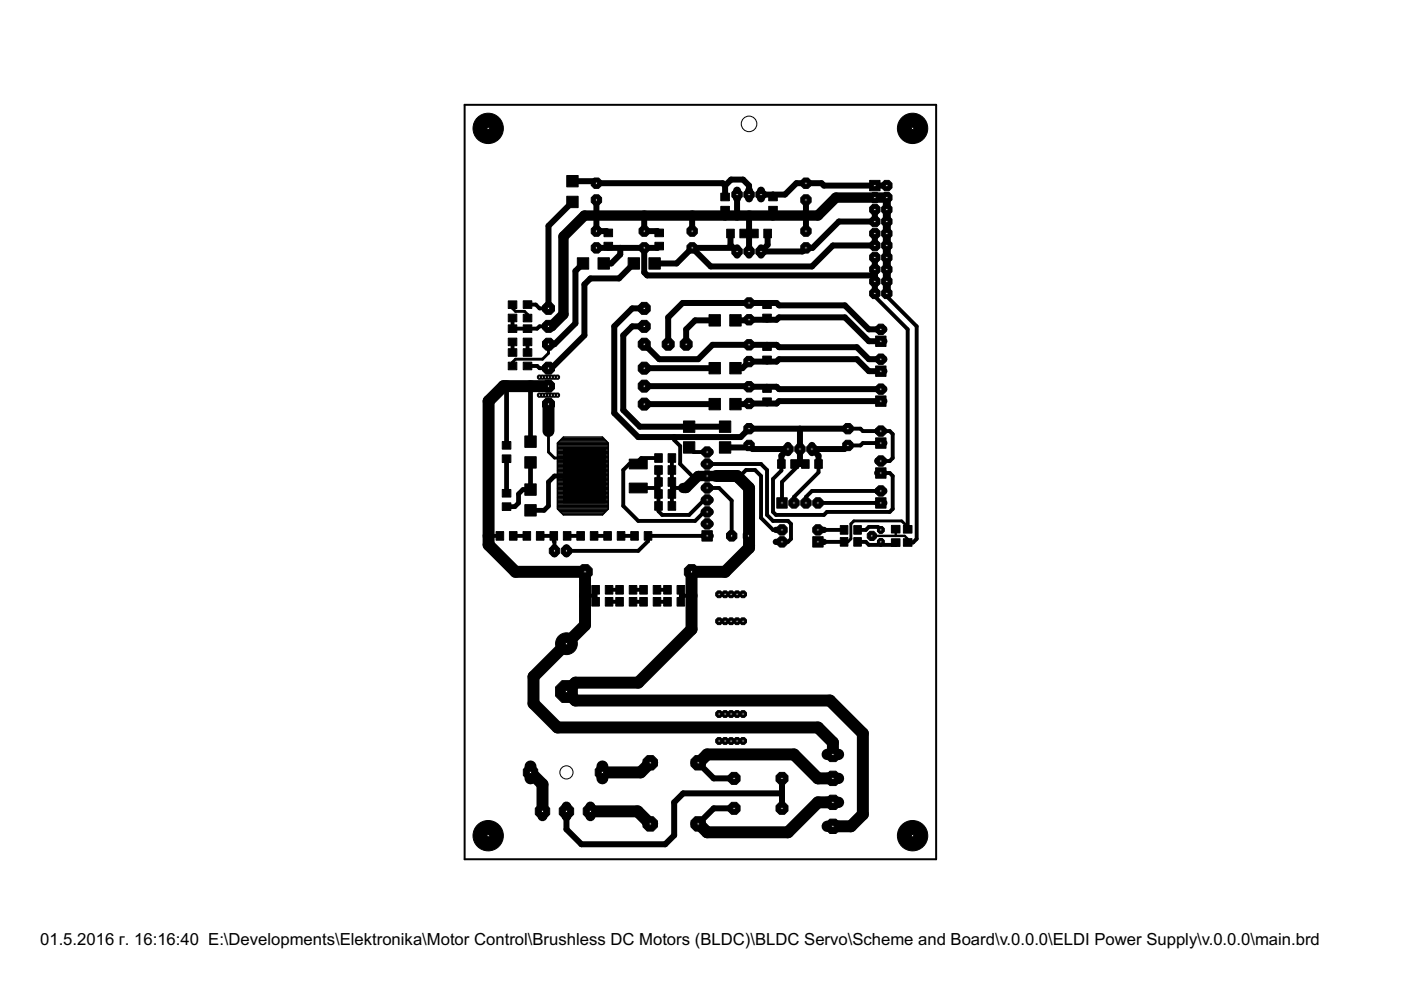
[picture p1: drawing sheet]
<svg xmlns="http://www.w3.org/2000/svg" width="297mm" height="210mm" viewBox="0 0 297 210" stroke-linecap="round" stroke-linejoin="round" font-family="sans-serif">
<defs><g id="words">
<text font-size="4" x="8.5" y="200.4">01.5.2016 г. 16:16:40 E:\Developments\Elektronika\Motor Control\Brushless DC Motors (BLDC)\BLDC Servo\Scheme and Board\v.0.0.0\ELDI Power Supply\v.0.0.0\main.brd</text>
</g></defs>
<g fill="#000" stroke="#000" stroke-width=".21">
<path d="M120.2 37.2h2.4v2.4h-2.4zM120.2 41.6h2.4v2.4h-2.4zM122.4 54.7h2.4v2.4h-2.4zM126.8 54.7h2.4v2.4h-2.4zM128.1 51.4h1.8v1.6h-1.8zM128.1 48.6h1.8v1.6h-1.8zM133.2 54.7h2.4v2.4h-2.4zM137.6 54.7h2.4v2.4h-2.4zM138.9 51.4h1.8v1.6h-1.8zM138.9 48.6h1.8v1.6h-1.8zM152.8 41h1.8v1.6h-1.8zM152.8 43.8h1.8v1.6h-1.8z"/>
<path d="M154.1 48.6h1.6v1.8h-1.6zM156.9 48.6h1.6v1.8h-1.6zM159.2 48.6h1.6v1.8h-1.6zM161.9 48.6h1.7v1.8h-1.7zM163 41h1.8v1.6h-1.8zM163 43.8h1.8v1.6h-1.8zM107.8 66.6h1.8v1.6h-1.8zM107.8 63.8h1.8v1.6h-1.8zM107.8 71.7h1.8v1.6h-1.8zM107.8 68.9h1.8v1.6h-1.8zM107.8 76.8h1.8v1.6h-1.8zM107.8 73.9h1.8v1.6h-1.8z"/>
<path d="M110.9 71.7h1.9v1.6h-1.9zM110.9 68.9h1.9v1.6h-1.9zM110.9 76.8h1.9v1.6h-1.9zM110.9 73.9h1.9v1.6h-1.9zM110.9 66.6h1.9v1.6h-1.9zM110.9 63.8h1.9v1.6h-1.9zM150.3 66.7h2.4v2.4h-2.4zM150.3 76.9h2.4v2.4h-2.4zM154.7 66.7h2.4v2.4h-2.4zM154.7 76.9h2.4v2.4h-2.4zM161.7 66.6h1.8v1.6h-1.8zM161.7 63.8h1.8v1.6h-1.8z"/>
<path d="M161.7 75.5h1.8v1.6h-1.8zM161.7 72.7h1.8v1.6h-1.8zM106.5 93.6h1.8v1.6h-1.8zM106.5 96.5h1.8v1.6h-1.8zM111.3 96.8h2.4v2.5h-2.4zM111.3 92.4h2.4v2.4h-2.4zM119.5 95.2h8.9v11.4h-8.9zM133.4 97.3h3.8v2.1h-3.8zM138.8 98.7h1.6v1.9h-1.6zM138.8 96.2h1.6v1.8h-1.6zM141.6 98.7h1.7v1.9h-1.7zM141.6 96.2h1.7v1.8h-1.7z"/>
<path d="M144.9 93.7h2.4v2.4h-2.4zM144.9 89.3h2.4v2.4h-2.4zM150.3 84.5h2.4v2.4h-2.4zM152.5 93.7h2.4v2.4h-2.4zM152.5 89.3h2.4v2.4h-2.4zM154.7 84.5h2.4v2.4h-2.4zM161.7 84.4h1.8v1.6h-1.8zM161.7 81.6h1.8v1.6h-1.8zM164.9 97.5h1.6v1.8h-1.6zM167.7 97.5h1.6v1.8h-1.6zM169.9 97.5h1.7v1.8h-1.7zM172.7 97.5h1.6v1.8h-1.6z"/>
<path d="M105.2 112.7h1.6v1.8h-1.6zM106.5 103.8h1.8v1.6h-1.8zM106.5 106.6h1.8v1.6h-1.8zM108 112.7h1.6v1.8h-1.6zM110.9 112.7h1.6v1.8h-1.6zM111.3 102.6h2.4v2.4h-2.4zM111.3 107h2.4v2.4h-2.4zM113.7 112.7h1.6v1.8h-1.6zM116.6 112.7h1.6v1.8h-1.6zM119.4 112.7h1.7v1.8h-1.7zM122.3 112.7h1.6v1.8h-1.6zM125.2 112.7h1.6v1.8h-1.6z"/>
<path d="M128 112.7h1.6v1.8h-1.6zM130.9 112.7h1.6v1.8h-1.6zM133.4 102.4h3.8v2.1h-3.8zM133.7 112.7h1.6v1.8h-1.6zM136.6 112.7h1.6v1.8h-1.6zM138.8 101.3h1.6v1.8h-1.6zM138.8 103.8h1.6v1.8h-1.6zM138.8 106.4h1.6v1.8h-1.6zM141.6 101.3h1.7v1.8h-1.7zM141.6 103.8h1.7v1.8h-1.7zM141.6 106.4h1.7v1.8h-1.7zM178.2 111.4h1.6v1.9h-1.6z"/>
<path d="M178.2 114h1.6v1.8h-1.6zM181 111.4h1.6v1.9h-1.6zM181 114h1.6v1.8h-1.6zM189 114.2h1.8v1.6h-1.8zM189 111.4h1.8v1.6h-1.8zM191.5 111.4h1.9v1.6h-1.9zM191.5 114.2h1.9v1.6h-1.9zM125.5 126.7h1.6v1.8h-1.6zM125.5 124.1h1.6v1.9h-1.6zM128.3 126.7h1.6v1.8h-1.6zM128.3 124.1h1.6v1.9h-1.6zM130.6 126.7h1.6v1.8h-1.6z"/>
<path d="M130.6 124.1h1.6v1.9h-1.6zM133.4 126.7h1.6v1.8h-1.6zM133.4 124.1h1.6v1.9h-1.6zM135.6 126.7h1.6v1.8h-1.6zM135.6 124.1h1.6v1.9h-1.6zM138.5 126.7h1.6v1.8h-1.6zM138.5 124.1h1.6v1.9h-1.6zM140.7 126.7h1.6v1.8h-1.6zM140.7 124.1h1.6v1.9h-1.6zM143.6 126.7h1.6v1.8h-1.6zM143.6 124.1h1.6v1.9h-1.6z"/>
</g>
<g fill="#000" stroke="#000" stroke-width="2.5">
<path d="M103.6 85l3.2-3.1zM106.8 81.9h.6zM107.4 81.9h5.1zM112.5 81.9h3.8zM116.3 85.7v5.7zM103.6 113.6v1.9zM103.6 85v28.6zM151.8 100.9h4.5zM156.3 100.9l.3 .3zM158.8 115.7v.5zM158.8 103.5v12.2zM156.6 101.2l2.2 2.3z"/>
<path d="M103.6 115.5l5.7 5.7zM120.1 136.5l3.9-4zM109.3 121.2h14.7zM124 126.3v6.2zM124 121.2v5.1zM146.6 126.3v7.1zM146.6 121.2v5.1zM146.6 121.2h7.1zM153.7 121.2l5.1-5zM113.1 143.5v5.7zM113.1 143.5l7-7zM113.1 149.2l5.1 5z"/>
<path d="M118.2 154.2h55.2zM120.1 146.6l1.9 1.9zM120.1 146.6l1.9-1.9zM122 148.5h54zM122 144.7h13.3zM146.6 133.4l-11.3 11.3zM149.9 160h18.4zM168.3 160l5.1 5zM173.4 154.2l3.2 3.2zM176 148.5l6.9 7zM176.6 157.4v2.6zM182.9 155.5v17.2z"/>
<path d="M115 166.3v5.7zM112.5 163.8l2.5 2.5zM125.2 172h10zM127.7 163.8h8.1zM135.2 172l2.7 2.7zM135.8 163.8l2.1-2.1zM148 174.7h.1zM148 161.7h.1zM148.1 174.7l1.8 1.8zM148.1 161.7l1.8-1.7zM149.9 176.5h17.2zM167.1 176.5l6.3-6.4z"/>
<path d="M173.4 170.1h3.2zM173.4 165h3.2zM176.6 175.2h3.8zM182.9 172.7l-2.5 2.5z"/>
</g>
<g fill="#000" stroke="#000" stroke-width=".83">
<path d="M108.7 67.4v2.3zM108.7 69.7h3.1zM108.7 72.5v2.2zM111.8 77.6h2.1zM111.8 69.7h2.1zM111.8 64.6h1.8zM111.8 72.5v2.2zM113.6 64.6l.8 .8zM113.9 69.7l.5-.5zM113.9 77.6l.5 .5zM114.4 78.1h1.9zM114.4 69.2h1.9z"/>
<path d="M114.4 65.4h1.9zM162.6 67.4v.4zM162.6 64.2v.4zM162.6 76.3v.4zM162.6 73.1v.4zM185.5 62.2v.6zM188 62.2v.6zM188 62.8l6.4 6.4zM185.5 62.8l6.9 7zM194.4 69.2v45.1zM132.1 99.7l1.3-1.3zM133.4 98.4h1.9z"/>
<path d="M135.3 97.7v.7zM135.3 97.7l.7-.6zM136 97.1h3.6zM142.5 97.1v2.6zM142.9 92.7v.6zM144.2 94.6v3.8zM142.9 93.3l1.3 1.3zM146.1 94.9l1 .9zM147.1 95.8h2.8zM158.2 99.7h1.9zM160.1 99.7l1.3 1.2zM149.9 98.4h11.5z"/>
<path d="M162.6 85.2v.4zM161.4 98.4l1.2 1.3zM162.6 82v.4zM165.7 98.4v1.4zM169.6 98.4l-3.8 3.8zM179.8 90.9h2.6zM179.8 94.4h2.6zM182.4 90.9l.5 .5zM182.4 94.4l.5-.5zM182.9 91.4h3.9zM182.9 93.9h3.9zM186.8 91.4h1.8z"/>
<path d="M186.8 97.7h1.8zM188.6 91.4l.7 .6zM189.3 97.1l-.7 .6zM189.3 92v5.1zM103.6 113.6h2.4zM108.8 113.6h2.9zM114.5 113.6h2.9zM117.4 113.6v1.1zM117.6 114.9v1.9zM117.4 114.7l.2 .2zM120.1 116.8h15.2zM120.2 113.6h2.9z"/>
<path d="M126 113.6h2.8zM131.7 113.6h2.8zM132.1 107.3l3.2 3.1zM132.1 99.7v7.6zM135.3 110.4h12.1zM135.3 116.8l2.1-2.1zM137.4 113.6h12.5zM137.4 113.6v1.1zM139.6 104.7v2.6zM139.6 103.5v1.2zM139.6 102.2v1.3zM139.6 99.7v2.5z"/>
<path d="M135.3 103.5h4.3zM139.6 107.3v1.1zM140.4 109.2h5.7zM139.6 108.4l.8 .8zM142.5 104.7v2.6zM142.5 99.7v2.5zM142.5 103.5v1.2zM142.5 102.2v1.3zM142.5 103.5h2.3zM146.1 109.2l3.2-3.2zM144.2 98.4l2.5 2.5zM147.4 110.4l1.9-1.9z"/>
<path d="M149.3 106h.6zM149.3 108.5h.6zM146.7 100.9h3.2zM149.9 103.5h2.6zM155.1 106.1v7.5zM152.5 103.5l2.6 2.6zM156.6 101.2l1.6-1.5zM158.7 113.6v1.9zM158.7 115.5l.1 .2zM161.4 109.8l2.5 2.6zM161.4 100.9v8.9zM162.6 99.7v9.5z"/>
<path d="M163.9 112.4h1.9zM163.9 101.6l1.8-1.8zM163.9 101.6v6.9zM162.6 109.2l1.3 1.2zM163.9 108.5l.6 .7zM164.5 109.2h10.2zM165.8 102.2v4.4zM165.8 114.9h1.3zM163.9 110.4h3.2zM167.1 114.9l.6-.6zM167.1 110.4l.6 .7zM167.7 111.1v3.2z"/>
<path d="M168.3 105.4v1.2zM168.3 105.4l5.2-5.2zM170.9 105.4v1.2zM170.9 105.4l1.2-1.3zM172.1 104.1h14.7zM173.4 114.9h5.6zM173.4 112.4h5.6zM173.4 106.6h13.4zM173.5 98.4v1.8zM174.7 109.2l.6-.7zM175.3 108.5h13.3zM181.8 112.4h1.8z"/>
<path d="M181.8 114.9h1.8zM183.6 112.4l.6-.7zM183.6 114.9l.6 .6zM184.2 111.7h1.9zM184.2 115.5h2.6zM186.1 111.7l.7 .7zM186.8 114.9v.6zM186.8 115.5h3.1zM188.6 108.5l.7-.6zM186.8 100.3h1.8zM189.3 100.9v7zM188.6 100.3l.7 .6z"/>
<path d="M189.9 115v.5zM192.4 111.7v.5zM192.4 69.8v41.9zM192.4 115h1.2zM194.4 114.3l-.8 .7zM124 126.3h1.8zM125.8 126.3l.5 .5zM126.3 125.1v2.5zM126.3 126.8v.8zM129.1 127.6h2.3zM129.1 125.1h2.3zM134.2 127.6h2.2z"/>
<path d="M134.2 125.1h2.2zM139.3 127.6h2.2zM139.3 125.1h2.2zM144.4 125.1v2.5zM144.4 125.1v.7zM144.4 125.8l.4 .5zM144.8 126.3h1.8z"/>
</g>
<g fill="#000" stroke="#000" stroke-width="1">
<path d="M107.4 81.9v12.5zM112.5 81.9v11.7zM107.4 107.4h1.8zM107.4 97.3v7.3zM109.2 107.4l.7-.8zM109.9 104.7l1-.9zM109.9 104.7v1.9zM110.9 103.8h1.6zM112.5 108.2h2.9zM112.5 98v5.8zM115.4 108.2l.9-.9zM116.3 102.2v5.1z"/>
<path d="M116.3 102.2l1.3-1.3zM117.6 100.9h6.3z"/>
</g>
<g fill="#000" stroke="#000" stroke-width="2.2">
<path d="M119.5 50.1l4.4-4.4zM123.9 45.7h2.5zM126.4 45.7h10.2zM136.6 45.7h10.1zM146.7 45.7h7zM153.7 45.7h2.6zM156.3 45.7h2.5zM158.8 45.7h5.1zM163.9 45.7h7zM170.9 45.7h2.5zM173.4 45.7l3.8-3.8zM177.2 41.9h8.3z"/>
<path d="M185.5 41.9h2.5zM116.3 69.2h.6zM116.9 69.2l2.6-2.5zM119.5 50.1v16.6zM144.8 103.5h.7zM148 100.9l-2.5 2.6zM148 100.9h1.9zM149.9 100.9h1.9z"/>
</g>
<g fill="#000" stroke="#000" stroke-width="1.3">
<path d="M121.4 38.4h4.6zM126 38.4l.4 .4zM126.4 38.8h26.8zM153.2 38.8l.5 .5zM153.7 39.3v2.5zM153.7 39.3l1.3-1.2zM155 38.1h2.5zM157.5 38.1l1.3 1.2zM158.8 39.3v2zM168.8 38.8h2.1zM170.9 38.8h3.3zM174.2 38.8l.5 .5z"/>
<path d="M174.7 39.3h10.8zM185.5 39.3h2.5zM116.3 47.9l5.1-5.1zM122 57.5l1.6-1.6zM125.2 59h6zM126.4 49h2.2zM126.4 45.7v3.3zM126.4 42.4v3.3zM128.6 49l.4 .4zM126.4 52.6h2.6zM129 52.2v.4zM128 55.9h1.6z"/>
<path d="M134.4 55.9l-3.2 3.1zM129 52.6h2.5zM131.5 54l-1.9 1.9zM131.5 52.6v1.4zM136.6 45.7v3.3zM136.6 49h2.8zM131.5 52.6h5.1zM136.6 52.6h2.8zM136.6 52.6v5.2zM136.6 57.8l.6 .6zM138.8 55.9h4.6zM139.4 49l.4 .4z"/>
<path d="M139.8 52.2l-.4 .4zM143.4 55.9l3.3-3.3zM146.7 45.7v3.3zM146.7 52.6h8.8zM146.7 52.6l4 3.9zM150.7 56.5h21.4zM153.7 44.6v1.1zM154.9 49.5v2.4zM155.5 52.6l.8 .7zM156.3 41.3v4.4zM154.9 51.9l1.4 1.4zM158.8 45.7v3.8z"/>
<path d="M158.8 49.5v3.8zM157.7 49.5h1.1zM158.8 49.5h1.2zM161.4 53.3l1.4-1.4zM161.4 53.3h8.7zM161.4 41.3h2.5zM162.8 49.5v2.4zM163.9 44.6v1.1zM163.9 41.3h2.5zM163.9 41.3v.5zM166.4 41.3l2.4-2.5zM170.1 53.3l.8-.7z"/>
<path d="M170.9 45.7v3.3zM170.9 42.4v3.3zM170.9 52.6h1.4zM172.1 56.5l4.5-4.5zM172.3 52.6l5.6-5.6zM176.6 52h8.9zM177.9 47h7.6zM185.5 58.4v1.3zM185.5 57.1v1.3zM185.5 54.6v2.5zM137.2 58.4h48.3zM185.5 44.4v2.6z"/>
<path d="M185.5 49.5v2.5zM116.3 78.1h.6zM116.3 47.9v17.5zM116.3 73h1.3zM116.9 78.1l7-7zM117.6 73l4.4-4.4zM122 57.5v11.1zM123.9 60.3v10.8zM123.9 60.3l1.3-1.3zM130.2 69.2l3.8-3.8zM132.1 71.1l1.9-1.9zM134 65.4h2.6z"/>
<path d="M134 69.2h2.6zM136.6 78.1h14.9zM136.6 73l3.2 3.2zM139.8 76.2h8.2zM141.7 67.3v5.7zM141.7 67.3l3-3.1zM144.7 64.2h14.1zM145.5 69.8v3.2zM145.5 69.8l1.9-1.9zM147.4 67.9h4.1zM148 76.2l3.1-3.1zM151.1 73.1h7.7z"/>
<path d="M155.9 67.9h2.8zM155.9 78.1h1.5zM157.4 78.1l1.4-1.4zM158.7 67.9l.1-.1zM158.8 67.8h3.8zM158.8 64.2h3.8zM158.8 76.7h3.8zM158.8 73.1h3.8zM162.6 67.8h2.1zM162.6 64.2h2.1zM162.6 76.7h2.1zM162.6 73.1h2.1z"/>
<path d="M164.7 67.8l.5-.5zM164.7 64.2l.5 .5zM164.7 76.7l.5-.5zM164.7 73.1l.5 .5zM165.2 67.3h13.9zM165.2 64.7h13.9zM165.2 76.2h16.5zM165.2 73.6h16.5zM179.1 67.3l5.1 5zM179.1 64.7l5.1 5.1zM181.7 76.2l2.5 2.5zM181.7 73.6l2.5 2.6z"/>
<path d="M184.2 72.3h2.6zM184.2 69.8h2.6zM184.2 78.7h2.6zM184.2 76.2h2.6zM185.5 59.7v2.5zM130.2 69.2v18.4zM132.1 71.1v15.9zM130.2 87.6l5.1 5.1zM135.7 90.5h10.4zM132.1 87l3.6 3.5zM136.6 85.7h14.9zM136.6 81.9h22.1z"/>
<path d="M135.3 92.7h7.6zM142.9 92.7h14.1zM146.1 90.5h7.6zM155.9 85.7h2.8zM157 92.7l1.8-1.8zM153.7 94.9h4.7zM158.7 85.7l.1-.1zM158.7 81.9l.1 .1zM158.8 90.9h10.8zM158.4 94.9l.4-.5zM158.8 85.6h3.8zM158.8 82h3.8z"/>
<path d="M158.8 94.4l.8 .8zM162.6 85.6h2.1zM162.6 82h2.1zM164.7 85.6l.5-.6zM164.7 82l.5 .5zM165.2 85h21.6zM165.2 82.5h21.6zM165.7 96.6v1.8zM165.7 96.6l1.4-1.4zM159.6 95.2h7.5zM169.6 90.9h10.2zM169.6 90.9v4.3z"/>
<path d="M168.5 98.4h1.1zM169.6 98.4h1.2zM169.6 95.2v3.2zM172.1 95.2h6.9zM173.5 96.6v1.8zM172.1 95.2l1.4 1.4zM179 95.2l.8-.8zM120.1 175.8l3.2 3.2zM120.1 172v3.8zM123.3 179h17.7zM141 179l1.9-1.9zM142.9 170.1l1.9-1.9z"/>
<path d="M142.9 170.1v7zM144.8 168.2h21zM148 174.7l3.3-3.3zM151.3 171.4h4.3zM151.3 165h4.3zM148 161.7l3.3 3.3zM165.8 168.2v3.2zM165.8 165v3.2z"/>
</g>
<path d="M188 41.9v2.5zM188 44.4v2.6zM188 47v2.5zM188 49.5v2.5zM188 52v2.6zM188 54.6v2.5zM188 57.1v2.6zM188 59.7v2.5z" fill="#000" stroke="#000" stroke-width="1.7"/>
<path d="M184.8 113.6h5.1zM189.9 112.2v1.4zM189.9 113.6h1.9zM191.8 113.6l.6 .7zM192.4 114.3v.7z" fill="#000" stroke="#000" stroke-width=".51"/>
<g fill="#000" stroke="#000" stroke-width=".61">
<path d="M108.7 64.6v.8zM108.7 76.8v.8zM108.7 76.8l.6-.6zM109.3 66h1.9zM108.7 65.4l.6 .6zM109.3 76.2h5.7zM111.2 66l.6 .7zM111.8 66.7v.7zM115 76.2l1.3-1.3zM116.3 73v1.9zM116.3 91.4v4.4zM116.3 95.8l1.3 1.3z"/>
<path d="M117.6 97.1h6.3zM123.9 97.1v3.8zM179 114.9h.8zM179.8 114.9l.6-.6zM180.4 111.1v3.2zM180.4 111.1l.6-.7zM181 110.4h10.2zM191.2 110.4l1.2 1.3z"/>
</g>
<g fill="#000" stroke="#000" stroke-width=".32">
<path d="M118.2 93.9l1.3-1.2zM118.2 99.8h10.8zM118.2 99.5h10.8zM118.2 99.2h10.8zM118.2 98.9h10.8zM118.2 98.7h10.8zM118.2 98.4h10.8zM118.2 98.1h10.8zM118.2 97.9h10.8zM118.2 97.6h10.8zM118.2 97.3h10.8zM118.2 97h10.8z"/>
<path d="M118.2 96.8h10.8zM118.2 96.5h10.8zM118.2 96.2h10.8zM118.2 95.9h10.8zM118.2 95.7h10.8zM118.2 95.4h10.8zM118.2 95.1h10.8zM118.2 94.8h10.8zM118.2 94.6h10.8zM118.2 94.3h10.8zM118.2 94h10.8zM118.4 93.7h10.4z"/>
<path d="M118.6 93.5h9.9zM118.9 93.2h9.3zM119.2 92.9h8.8zM119.5 92.7h8.2zM127.7 92.7l1.3 1.2zM129 93.9v14zM118.2 93.9v14zM118.2 107.7h10.8zM118.2 107.4h10.8zM118.2 107.1h10.8zM118.2 106.8h10.8zM118.2 106.6h10.8z"/>
<path d="M118.2 106.3h10.8zM118.2 106h10.8zM118.2 105.8h10.8zM118.2 105.5h10.8zM118.2 105.2h10.8zM118.2 104.9h10.8zM118.2 104.7h10.8zM118.2 104.4h10.8zM118.2 104.1h10.8zM118.2 103.8h10.8zM118.2 103.6h10.8zM118.2 103.3h10.8z"/>
<path d="M118.2 103h10.8zM118.2 102.8h10.8zM118.2 102.5h10.8zM118.2 102.2h10.8zM118.2 101.9h10.8zM118.2 101.7h10.8zM118.2 101.4h10.8zM118.2 101.1h10.8zM118.2 100.9h10.8zM118.2 100.6h10.8zM118.2 100.3h10.8zM118.2 100h10.8z"/>
<path d="M118.2 107.9h10.7zM118.5 108.2h10.2zM118.8 108.5h9.6zM119 108.8h9.1zM119.3 109h8.5zM118.2 107.9l1.3 1.3zM119.5 109.2h8.2zM129 107.9l-1.3 1.3z"/>
</g>
<path d="M175.4 160h2.4z" fill="#000" stroke="#000" stroke-width="2.4"/>
<circle cx="176.6" cy="160" r=".8" fill="#fff" stroke="#000" stroke-width=".21"/>
<path d="M175.4 165h2.4z" fill="#000" stroke="#000" stroke-width="2.4"/>
<circle cx="176.6" cy="165" r=".8" fill="#fff" stroke="#000" stroke-width=".21"/>
<path d="M175.4 170.1h2.4z" fill="#000" stroke="#000" stroke-width="2.4"/>
<circle cx="176.6" cy="170.1" r=".8" fill="#fff" stroke="#000" stroke-width=".21"/>
<path d="M175.4 175.2h2.4z" fill="#000" stroke="#000" stroke-width="2.4"/>
<circle cx="176.6" cy="175.2" r=".8" fill="#fff" stroke="#000" stroke-width=".21"/>
<circle cx="120.1" cy="136.5" r="2.31" fill="#000" stroke="#000" stroke-width=".21"/>
<circle cx="120.1" cy="136.5" r=".99" fill="#fff" stroke="#000" stroke-width=".21"/>
<circle cx="120.1" cy="146.6" r="2.5" fill="#000" stroke="#000" stroke-width=".21"/>
<circle cx="120.1" cy="146.6" r=".99" fill="#fff" stroke="#000" stroke-width=".21"/>
<path d="M112.5 162.5v2.5z" fill="#000" stroke="#000" stroke-width="2.5"/>
<circle cx="112.5" cy="163.8" r=".66" fill="#fff" stroke="#000" stroke-width=".21"/>
<path d="M127.7 162.5v2.5z" fill="#000" stroke="#000" stroke-width="2.5"/>
<circle cx="127.7" cy="163.8" r=".66" fill="#fff" stroke="#000" stroke-width=".21"/>
<circle cx="146.7" cy="49" r=".87" fill="#000" stroke="#000" stroke-width=".21"/>
<circle cx="146.7" cy="49" r=".4" fill="#fff" stroke="#000" stroke-width=".21"/>
<circle cx="146.7" cy="52.6" r=".8" fill="#000" stroke="#000" stroke-width=".21"/>
<circle cx="146.7" cy="52.6" r=".4" fill="#fff" stroke="#000" stroke-width=".21"/>
<circle cx="126.4" cy="49" r=".87" fill="#000" stroke="#000" stroke-width=".21"/>
<circle cx="126.4" cy="49" r=".4" fill="#fff" stroke="#000" stroke-width=".21"/>
<circle cx="126.4" cy="52.6" r=".8" fill="#000" stroke="#000" stroke-width=".21"/>
<circle cx="126.4" cy="52.6" r=".4" fill="#fff" stroke="#000" stroke-width=".21"/>
<circle cx="126.4" cy="38.8" r=".87" fill="#000" stroke="#000" stroke-width=".21"/>
<circle cx="126.4" cy="38.8" r=".4" fill="#fff" stroke="#000" stroke-width=".21"/>
<circle cx="126.4" cy="42.4" r=".8" fill="#000" stroke="#000" stroke-width=".21"/>
<circle cx="126.4" cy="42.4" r=".4" fill="#fff" stroke="#000" stroke-width=".21"/>
<circle cx="136.6" cy="49" r=".87" fill="#000" stroke="#000" stroke-width=".21"/>
<circle cx="136.6" cy="49" r=".4" fill="#fff" stroke="#000" stroke-width=".21"/>
<circle cx="136.6" cy="52.6" r=".8" fill="#000" stroke="#000" stroke-width=".21"/>
<circle cx="136.6" cy="52.6" r=".4" fill="#fff" stroke="#000" stroke-width=".21"/>
<circle cx="170.9" cy="49" r=".87" fill="#000" stroke="#000" stroke-width=".21"/>
<circle cx="170.9" cy="49" r=".4" fill="#fff" stroke="#000" stroke-width=".21"/>
<circle cx="170.9" cy="52.6" r=".8" fill="#000" stroke="#000" stroke-width=".21"/>
<circle cx="170.9" cy="52.6" r=".4" fill="#fff" stroke="#000" stroke-width=".21"/>
<path d="M115 171v2.1z" fill="#000" stroke="#000" stroke-width="2.1"/>
<circle cx="115" cy="172" r=".7" fill="#fff" stroke="#000" stroke-width=".21"/>
<path d="M120.1 171v2.1z" fill="#000" stroke="#000" stroke-width="2.1"/>
<circle cx="120.1" cy="172" r=".7" fill="#fff" stroke="#000" stroke-width=".21"/>
<path d="M125.2 171v2.1z" fill="#000" stroke="#000" stroke-width="2.1"/>
<circle cx="125.2" cy="172" r=".7" fill="#fff" stroke="#000" stroke-width=".21"/>
<path d="M156.3 52.6v1.5z" fill="#000" stroke="#000" stroke-width="1.5"/>
<circle cx="156.3" cy="53.3" r=".51" fill="#fff" stroke="#000" stroke-width=".21"/>
<path d="M158.8 52.6v1.5z" fill="#000" stroke="#000" stroke-width="1.5"/>
<circle cx="158.8" cy="53.3" r=".51" fill="#fff" stroke="#000" stroke-width=".21"/>
<path d="M161.4 52.6v1.5z" fill="#000" stroke="#000" stroke-width="1.5"/>
<circle cx="161.4" cy="53.3" r=".51" fill="#fff" stroke="#000" stroke-width=".21"/>
<path d="M156.3 40.4v1.7z" fill="#000" stroke="#000" stroke-width="1.7"/>
<circle cx="156.3" cy="41.3" r=".55" fill="#fff" stroke="#000" stroke-width=".21"/>
<path d="M158.8 40.4v1.7z" fill="#000" stroke="#000" stroke-width="1.7"/>
<circle cx="158.8" cy="41.3" r=".55" fill="#fff" stroke="#000" stroke-width=".21"/>
<path d="M161.4 40.4v1.7z" fill="#000" stroke="#000" stroke-width="1.7"/>
<circle cx="161.4" cy="41.3" r=".55" fill="#fff" stroke="#000" stroke-width=".21"/>
<circle cx="170.9" cy="38.8" r=".87" fill="#000" stroke="#000" stroke-width=".21"/>
<circle cx="170.9" cy="38.8" r=".4" fill="#fff" stroke="#000" stroke-width=".21"/>
<circle cx="170.9" cy="42.4" r=".8" fill="#000" stroke="#000" stroke-width=".21"/>
<circle cx="170.9" cy="42.4" r=".4" fill="#fff" stroke="#000" stroke-width=".21"/>
<circle cx="158.8" cy="90.9" r=".87" fill="#000" stroke="#000" stroke-width=".21"/>
<circle cx="158.8" cy="90.9" r=".4" fill="#fff" stroke="#000" stroke-width=".21"/>
<circle cx="158.8" cy="94.4" r=".8" fill="#000" stroke="#000" stroke-width=".21"/>
<circle cx="158.8" cy="94.4" r=".4" fill="#fff" stroke="#000" stroke-width=".21"/>
<circle cx="116.3" cy="85.7" r="1.15" fill="#000" stroke="#000" stroke-width=".21"/>
<circle cx="116.3" cy="85.7" r=".7" fill="#fff" stroke="#000" stroke-width=".21"/>
<circle cx="116.3" cy="81.9" r="1.15" fill="#000" stroke="#000" stroke-width=".21"/>
<circle cx="116.3" cy="81.9" r=".7" fill="#fff" stroke="#000" stroke-width=".21"/>
<circle cx="116.3" cy="78.1" r="1.15" fill="#000" stroke="#000" stroke-width=".21"/>
<circle cx="116.3" cy="78.1" r=".7" fill="#fff" stroke="#000" stroke-width=".21"/>
<circle cx="116.3" cy="73" r="1.15" fill="#000" stroke="#000" stroke-width=".21"/>
<circle cx="116.3" cy="73" r=".7" fill="#fff" stroke="#000" stroke-width=".21"/>
<circle cx="116.3" cy="69.2" r="1.15" fill="#000" stroke="#000" stroke-width=".21"/>
<circle cx="116.3" cy="69.2" r=".7" fill="#fff" stroke="#000" stroke-width=".21"/>
<circle cx="116.3" cy="65.4" r="1.15" fill="#000" stroke="#000" stroke-width=".21"/>
<circle cx="116.3" cy="65.4" r=".7" fill="#fff" stroke="#000" stroke-width=".21"/>
<circle cx="136.6" cy="85.7" r="1.15" fill="#000" stroke="#000" stroke-width=".21"/>
<circle cx="136.6" cy="85.7" r=".7" fill="#fff" stroke="#000" stroke-width=".21"/>
<circle cx="136.6" cy="81.9" r="1.15" fill="#000" stroke="#000" stroke-width=".21"/>
<circle cx="136.6" cy="81.9" r=".7" fill="#fff" stroke="#000" stroke-width=".21"/>
<circle cx="136.6" cy="78.1" r="1.15" fill="#000" stroke="#000" stroke-width=".21"/>
<circle cx="136.6" cy="78.1" r=".7" fill="#fff" stroke="#000" stroke-width=".21"/>
<circle cx="136.6" cy="73" r="1.15" fill="#000" stroke="#000" stroke-width=".21"/>
<circle cx="136.6" cy="73" r=".7" fill="#fff" stroke="#000" stroke-width=".21"/>
<circle cx="136.6" cy="69.2" r="1.15" fill="#000" stroke="#000" stroke-width=".21"/>
<circle cx="136.6" cy="69.2" r=".7" fill="#fff" stroke="#000" stroke-width=".21"/>
<circle cx="136.6" cy="65.4" r="1.15" fill="#000" stroke="#000" stroke-width=".21"/>
<circle cx="136.6" cy="65.4" r=".7" fill="#fff" stroke="#000" stroke-width=".21"/>
<circle cx="145.5" cy="73" r="1.15" fill="#000" stroke="#000" stroke-width=".21"/>
<circle cx="145.5" cy="73" r=".7" fill="#fff" stroke="#000" stroke-width=".21"/>
<circle cx="141.7" cy="73" r="1.15" fill="#000" stroke="#000" stroke-width=".21"/>
<circle cx="141.7" cy="73" r=".7" fill="#fff" stroke="#000" stroke-width=".21"/>
<circle cx="158.8" cy="64.2" r=".87" fill="#000" stroke="#000" stroke-width=".21"/>
<circle cx="158.8" cy="64.2" r=".4" fill="#fff" stroke="#000" stroke-width=".21"/>
<circle cx="158.8" cy="67.8" r=".8" fill="#000" stroke="#000" stroke-width=".21"/>
<circle cx="158.8" cy="67.8" r=".4" fill="#fff" stroke="#000" stroke-width=".21"/>
<circle cx="158.8" cy="73.1" r=".87" fill="#000" stroke="#000" stroke-width=".21"/>
<circle cx="158.8" cy="73.1" r=".4" fill="#fff" stroke="#000" stroke-width=".21"/>
<circle cx="158.8" cy="76.7" r=".8" fill="#000" stroke="#000" stroke-width=".21"/>
<circle cx="158.8" cy="76.7" r=".4" fill="#fff" stroke="#000" stroke-width=".21"/>
<circle cx="158.8" cy="82" r=".87" fill="#000" stroke="#000" stroke-width=".21"/>
<circle cx="158.8" cy="82" r=".4" fill="#fff" stroke="#000" stroke-width=".21"/>
<circle cx="158.8" cy="85.6" r=".8" fill="#000" stroke="#000" stroke-width=".21"/>
<circle cx="158.8" cy="85.6" r=".4" fill="#fff" stroke="#000" stroke-width=".21"/>
<path d="M173.4 114.9h1.3z" fill="#000" stroke="#000" stroke-width="1.3"/>
<circle cx="173.4" cy="114.9" r=".4" fill="#fff" stroke="#000" stroke-width=".21"/>
<path d="M173.4 112.4h1.3z" fill="#000" stroke="#000" stroke-width="1.3"/>
<circle cx="173.4" cy="112.4" r=".4" fill="#fff" stroke="#000" stroke-width=".21"/>
<path d="M164.5 112.4h1.3z" fill="#000" stroke="#000" stroke-width="1.3"/>
<circle cx="165.8" cy="112.4" r=".4" fill="#fff" stroke="#000" stroke-width=".21"/>
<path d="M164.5 114.9h1.3z" fill="#000" stroke="#000" stroke-width="1.3"/>
<circle cx="165.8" cy="114.9" r=".4" fill="#fff" stroke="#000" stroke-width=".21"/>
<circle cx="186.8" cy="114.9" r=".71" fill="#000" stroke="#000" stroke-width=".21"/>
<circle cx="186.8" cy="114.9" r=".4" fill="#fff" stroke="#000" stroke-width=".21"/>
<circle cx="184.8" cy="113.6" r=".71" fill="#000" stroke="#000" stroke-width=".21"/>
<circle cx="184.8" cy="113.6" r=".4" fill="#fff" stroke="#000" stroke-width=".21"/>
<circle cx="186.8" cy="112.4" r=".71" fill="#000" stroke="#000" stroke-width=".21"/>
<circle cx="186.8" cy="112.4" r=".4" fill="#fff" stroke="#000" stroke-width=".21"/>
<path d="M149.2 113.6h1.4z" fill="#000" stroke="#000" stroke-width="1.4"/>
<circle cx="149.9" cy="113.6" r=".47" fill="#fff" stroke="#000" stroke-width=".21"/>
<path d="M149.2 111.1h1.4z" fill="#000" stroke="#000" stroke-width="1.4"/>
<circle cx="149.9" cy="111.1" r=".47" fill="#fff" stroke="#000" stroke-width=".21"/>
<path d="M149.2 108.5h1.4z" fill="#000" stroke="#000" stroke-width="1.4"/>
<circle cx="149.9" cy="108.5" r=".47" fill="#fff" stroke="#000" stroke-width=".21"/>
<path d="M149.2 106h1.4z" fill="#000" stroke="#000" stroke-width="1.4"/>
<circle cx="149.9" cy="106" r=".47" fill="#fff" stroke="#000" stroke-width=".21"/>
<path d="M149.2 103.5h1.4z" fill="#000" stroke="#000" stroke-width="1.4"/>
<circle cx="149.9" cy="103.5" r=".47" fill="#fff" stroke="#000" stroke-width=".21"/>
<path d="M149.2 98.4h1.4z" fill="#000" stroke="#000" stroke-width="1.4"/>
<circle cx="149.9" cy="98.4" r=".47" fill="#fff" stroke="#000" stroke-width=".21"/>
<path d="M149.2 100.9h1.4z" fill="#000" stroke="#000" stroke-width="1.4"/>
<circle cx="149.9" cy="100.9" r=".47" fill="#fff" stroke="#000" stroke-width=".21"/>
<path d="M149.2 95.8h1.4z" fill="#000" stroke="#000" stroke-width="1.4"/>
<circle cx="149.9" cy="95.8" r=".47" fill="#fff" stroke="#000" stroke-width=".21"/>
<path d="M117.6 116.1v1.4z" fill="#000" stroke="#000" stroke-width="1.4"/>
<circle cx="117.6" cy="116.8" r=".47" fill="#fff" stroke="#000" stroke-width=".21"/>
<path d="M120.1 116.1v1.4z" fill="#000" stroke="#000" stroke-width="1.4"/>
<circle cx="120.1" cy="116.8" r=".47" fill="#fff" stroke="#000" stroke-width=".21"/>
<path d="M167.1 94.4v1.6z" fill="#000" stroke="#000" stroke-width="1.5"/>
<circle cx="167.1" cy="95.2" r=".51" fill="#fff" stroke="#000" stroke-width=".21"/>
<path d="M169.6 94.4v1.6z" fill="#000" stroke="#000" stroke-width="1.5"/>
<circle cx="169.6" cy="95.2" r=".51" fill="#fff" stroke="#000" stroke-width=".21"/>
<path d="M172.1 94.4v1.6z" fill="#000" stroke="#000" stroke-width="1.5"/>
<circle cx="172.1" cy="95.2" r=".51" fill="#fff" stroke="#000" stroke-width=".21"/>
<circle cx="179.8" cy="90.9" r=".87" fill="#000" stroke="#000" stroke-width=".21"/>
<circle cx="179.8" cy="90.9" r=".4" fill="#fff" stroke="#000" stroke-width=".21"/>
<circle cx="179.8" cy="94.4" r=".8" fill="#000" stroke="#000" stroke-width=".21"/>
<circle cx="179.8" cy="94.4" r=".4" fill="#fff" stroke="#000" stroke-width=".21"/>
<circle cx="158.7" cy="113.6" r=".87" fill="#000" stroke="#000" stroke-width=".21"/>
<circle cx="158.7" cy="113.6" r=".4" fill="#fff" stroke="#000" stroke-width=".21"/>
<circle cx="155.1" cy="113.6" r=".8" fill="#000" stroke="#000" stroke-width=".21"/>
<circle cx="155.1" cy="113.6" r=".4" fill="#fff" stroke="#000" stroke-width=".21"/>
<circle cx="124" cy="121.2" r=".83" fill="#000" stroke="#000" stroke-width=".21"/>
<circle cx="124" cy="121.2" r=".51" fill="#fff" stroke="#000" stroke-width=".21"/>
<circle cx="146.6" cy="121.2" r=".83" fill="#000" stroke="#000" stroke-width=".21"/>
<circle cx="146.6" cy="121.2" r=".51" fill="#fff" stroke="#000" stroke-width=".21"/>
<circle cx="165.8" cy="106.6" r=".61" fill="#000" stroke="#000" stroke-width=".21"/>
<circle cx="165.8" cy="106.6" r=".36" fill="#fff" stroke="#000" stroke-width=".21"/>
<circle cx="168.3" cy="106.6" r=".61" fill="#000" stroke="#000" stroke-width=".21"/>
<circle cx="168.3" cy="106.6" r=".36" fill="#fff" stroke="#000" stroke-width=".21"/>
<circle cx="170.9" cy="106.6" r=".61" fill="#000" stroke="#000" stroke-width=".21"/>
<circle cx="170.9" cy="106.6" r=".36" fill="#fff" stroke="#000" stroke-width=".21"/>
<circle cx="173.4" cy="106.6" r=".61" fill="#000" stroke="#000" stroke-width=".21"/>
<circle cx="173.4" cy="106.6" r=".36" fill="#fff" stroke="#000" stroke-width=".21"/>
<path d="M186 72.3h1.5z" fill="#000" stroke="#000" stroke-width="1.4"/>
<circle cx="186.8" cy="72.3" r=".47" fill="#fff" stroke="#000" stroke-width=".21"/>
<path d="M186 69.8h1.5z" fill="#000" stroke="#000" stroke-width="1.4"/>
<circle cx="186.8" cy="69.8" r=".47" fill="#fff" stroke="#000" stroke-width=".21"/>
<path d="M186 78.7h1.5z" fill="#000" stroke="#000" stroke-width="1.4"/>
<circle cx="186.8" cy="78.7" r=".47" fill="#fff" stroke="#000" stroke-width=".21"/>
<path d="M186 76.2h1.5z" fill="#000" stroke="#000" stroke-width="1.4"/>
<circle cx="186.8" cy="76.2" r=".47" fill="#fff" stroke="#000" stroke-width=".21"/>
<path d="M186 85h1.5z" fill="#000" stroke="#000" stroke-width="1.4"/>
<circle cx="186.8" cy="85" r=".47" fill="#fff" stroke="#000" stroke-width=".21"/>
<path d="M186 82.5h1.5z" fill="#000" stroke="#000" stroke-width="1.4"/>
<circle cx="186.8" cy="82.5" r=".47" fill="#fff" stroke="#000" stroke-width=".21"/>
<path d="M186 106.6h1.5z" fill="#000" stroke="#000" stroke-width="1.4"/>
<circle cx="186.8" cy="106.6" r=".47" fill="#fff" stroke="#000" stroke-width=".21"/>
<path d="M186 104.1h1.5z" fill="#000" stroke="#000" stroke-width="1.4"/>
<circle cx="186.8" cy="104.1" r=".47" fill="#fff" stroke="#000" stroke-width=".21"/>
<path d="M186 93.9h1.5z" fill="#000" stroke="#000" stroke-width="1.4"/>
<circle cx="186.8" cy="93.9" r=".47" fill="#fff" stroke="#000" stroke-width=".21"/>
<path d="M186 91.4h1.5z" fill="#000" stroke="#000" stroke-width="1.4"/>
<circle cx="186.8" cy="91.4" r=".47" fill="#fff" stroke="#000" stroke-width=".21"/>
<path d="M186 100.3h1.5z" fill="#000" stroke="#000" stroke-width="1.4"/>
<circle cx="186.8" cy="100.3" r=".47" fill="#fff" stroke="#000" stroke-width=".21"/>
<path d="M186 97.7h1.5z" fill="#000" stroke="#000" stroke-width="1.4"/>
<circle cx="186.8" cy="97.7" r=".47" fill="#fff" stroke="#000" stroke-width=".21"/>
<circle cx="185.5" cy="39.3" r=".78" fill="#000" stroke="#000" stroke-width=".21"/>
<circle cx="185.5" cy="39.3" r=".47" fill="#fff" stroke="#000" stroke-width=".21"/>
<circle cx="188" cy="39.3" r=".78" fill="#000" stroke="#000" stroke-width=".21"/>
<circle cx="188" cy="39.3" r=".47" fill="#fff" stroke="#000" stroke-width=".21"/>
<circle cx="185.5" cy="41.9" r=".78" fill="#000" stroke="#000" stroke-width=".21"/>
<circle cx="185.5" cy="41.9" r=".47" fill="#fff" stroke="#000" stroke-width=".21"/>
<circle cx="188" cy="41.9" r=".78" fill="#000" stroke="#000" stroke-width=".21"/>
<circle cx="188" cy="41.9" r=".47" fill="#fff" stroke="#000" stroke-width=".21"/>
<circle cx="185.5" cy="44.4" r=".78" fill="#000" stroke="#000" stroke-width=".21"/>
<circle cx="185.5" cy="44.4" r=".47" fill="#fff" stroke="#000" stroke-width=".21"/>
<circle cx="188" cy="44.4" r=".78" fill="#000" stroke="#000" stroke-width=".21"/>
<circle cx="188" cy="44.4" r=".47" fill="#fff" stroke="#000" stroke-width=".21"/>
<circle cx="185.5" cy="47" r=".78" fill="#000" stroke="#000" stroke-width=".21"/>
<circle cx="185.5" cy="47" r=".47" fill="#fff" stroke="#000" stroke-width=".21"/>
<circle cx="188" cy="47" r=".78" fill="#000" stroke="#000" stroke-width=".21"/>
<circle cx="188" cy="47" r=".47" fill="#fff" stroke="#000" stroke-width=".21"/>
<circle cx="185.5" cy="49.5" r=".78" fill="#000" stroke="#000" stroke-width=".21"/>
<circle cx="185.5" cy="49.5" r=".47" fill="#fff" stroke="#000" stroke-width=".21"/>
<circle cx="188" cy="49.5" r=".78" fill="#000" stroke="#000" stroke-width=".21"/>
<circle cx="188" cy="49.5" r=".47" fill="#fff" stroke="#000" stroke-width=".21"/>
<circle cx="185.5" cy="52" r=".78" fill="#000" stroke="#000" stroke-width=".21"/>
<circle cx="185.5" cy="52" r=".47" fill="#fff" stroke="#000" stroke-width=".21"/>
<circle cx="188" cy="52" r=".78" fill="#000" stroke="#000" stroke-width=".21"/>
<circle cx="188" cy="52" r=".47" fill="#fff" stroke="#000" stroke-width=".21"/>
<circle cx="185.5" cy="54.6" r=".78" fill="#000" stroke="#000" stroke-width=".21"/>
<circle cx="185.5" cy="54.6" r=".47" fill="#fff" stroke="#000" stroke-width=".21"/>
<circle cx="188" cy="54.6" r=".78" fill="#000" stroke="#000" stroke-width=".21"/>
<circle cx="188" cy="54.6" r=".47" fill="#fff" stroke="#000" stroke-width=".21"/>
<circle cx="185.5" cy="57.1" r=".78" fill="#000" stroke="#000" stroke-width=".21"/>
<circle cx="185.5" cy="57.1" r=".47" fill="#fff" stroke="#000" stroke-width=".21"/>
<circle cx="188" cy="57.1" r=".78" fill="#000" stroke="#000" stroke-width=".21"/>
<circle cx="188" cy="57.1" r=".47" fill="#fff" stroke="#000" stroke-width=".21"/>
<circle cx="185.5" cy="59.7" r=".78" fill="#000" stroke="#000" stroke-width=".21"/>
<circle cx="185.5" cy="59.7" r=".47" fill="#fff" stroke="#000" stroke-width=".21"/>
<circle cx="188" cy="59.7" r=".78" fill="#000" stroke="#000" stroke-width=".21"/>
<circle cx="188" cy="59.7" r=".47" fill="#fff" stroke="#000" stroke-width=".21"/>
<circle cx="185.5" cy="62.2" r=".78" fill="#000" stroke="#000" stroke-width=".21"/>
<circle cx="185.5" cy="62.2" r=".47" fill="#fff" stroke="#000" stroke-width=".21"/>
<circle cx="188" cy="62.2" r=".78" fill="#000" stroke="#000" stroke-width=".21"/>
<circle cx="188" cy="62.2" r=".47" fill="#fff" stroke="#000" stroke-width=".21"/>
<path d="M137 174.7h1.7z" fill="#000" stroke="#000" stroke-width="1.7"/>
<circle cx="137.9" cy="174.7" r=".55" fill="#fff" stroke="#000" stroke-width=".21"/>
<path d="M147.2 174.7h1.7z" fill="#000" stroke="#000" stroke-width="1.7"/>
<circle cx="148" cy="174.7" r=".55" fill="#fff" stroke="#000" stroke-width=".21"/>
<path d="M147.2 161.7h1.7z" fill="#000" stroke="#000" stroke-width="1.7"/>
<circle cx="148" cy="161.7" r=".55" fill="#fff" stroke="#000" stroke-width=".21"/>
<path d="M137 161.7h1.7z" fill="#000" stroke="#000" stroke-width="1.7"/>
<circle cx="137.9" cy="161.7" r=".55" fill="#fff" stroke="#000" stroke-width=".21"/>
<circle cx="155.6" cy="165" r=".83" fill="#000" stroke="#000" stroke-width=".21"/>
<circle cx="155.6" cy="165" r=".51" fill="#fff" stroke="#000" stroke-width=".21"/>
<circle cx="165.8" cy="165" r=".83" fill="#000" stroke="#000" stroke-width=".21"/>
<circle cx="165.8" cy="165" r=".51" fill="#fff" stroke="#000" stroke-width=".21"/>
<circle cx="165.8" cy="171.4" r=".83" fill="#000" stroke="#000" stroke-width=".21"/>
<circle cx="165.8" cy="171.4" r=".51" fill="#fff" stroke="#000" stroke-width=".21"/>
<circle cx="155.6" cy="171.4" r=".83" fill="#000" stroke="#000" stroke-width=".21"/>
<circle cx="155.6" cy="171.4" r=".51" fill="#fff" stroke="#000" stroke-width=".21"/>
<circle cx="116.3" cy="81.9" r="1.38" fill="#000" stroke="#000" stroke-width=".21"/>
<circle cx="116.3" cy="81.9" r=".25" fill="#fff" stroke="#000" stroke-width=".21"/>
<circle cx="176.6" cy="160" r="1.65" fill="#000" stroke="#000" stroke-width=".21"/>
<circle cx="176.6" cy="160" r=".25" fill="#fff" stroke="#000" stroke-width=".21"/>
<circle cx="120.1" cy="136.5" r="1.38" fill="#000" stroke="#000" stroke-width=".21"/>
<circle cx="120.1" cy="136.5" r=".25" fill="#fff" stroke="#000" stroke-width=".21"/>
<circle cx="124" cy="121.2" r="1.65" fill="#000" stroke="#000" stroke-width=".21"/>
<circle cx="124" cy="121.2" r=".25" fill="#fff" stroke="#000" stroke-width=".21"/>
<circle cx="165.8" cy="112.4" r="1.2" fill="#000" stroke="#000" stroke-width=".21"/>
<circle cx="165.8" cy="112.4" r=".25" fill="#fff" stroke="#000" stroke-width=".21"/>
<circle cx="149.9" cy="100.9" r="1.2" fill="#000" stroke="#000" stroke-width=".21"/>
<circle cx="149.9" cy="100.9" r=".25" fill="#fff" stroke="#000" stroke-width=".21"/>
<circle cx="176.6" cy="175.2" r="1.65" fill="#000" stroke="#000" stroke-width=".21"/>
<circle cx="176.6" cy="175.2" r=".25" fill="#fff" stroke="#000" stroke-width=".21"/>
<circle cx="120.1" cy="146.6" r="1.38" fill="#000" stroke="#000" stroke-width=".21"/>
<circle cx="120.1" cy="146.6" r=".25" fill="#fff" stroke="#000" stroke-width=".21"/>
<circle cx="136.6" cy="65.4" r="1.38" fill="#000" stroke="#000" stroke-width=".21"/>
<circle cx="136.6" cy="65.4" r=".25" fill="#fff" stroke="#000" stroke-width=".21"/>
<circle cx="169.6" cy="95.2" r="1.2" fill="#000" stroke="#000" stroke-width=".21"/>
<circle cx="169.6" cy="95.2" r=".25" fill="#fff" stroke="#000" stroke-width=".21"/>
<path d="M164.7 105.5h2.2v2.2h-2.2z" fill="#000" stroke="#000" stroke-width=".21"/>
<circle cx="165.8" cy="106.6" r=".25" fill="#fff" stroke="#000" stroke-width=".21"/>
<circle cx="186.8" cy="97.7" r="1.2" fill="#000" stroke="#000" stroke-width=".21"/>
<circle cx="186.8" cy="97.7" r=".25" fill="#fff" stroke="#000" stroke-width=".21"/>
<circle cx="186.8" cy="91.4" r="1.2" fill="#000" stroke="#000" stroke-width=".21"/>
<circle cx="186.8" cy="91.4" r=".25" fill="#fff" stroke="#000" stroke-width=".21"/>
<circle cx="158.8" cy="90.9" r="1.2" fill="#000" stroke="#000" stroke-width=".21"/>
<circle cx="158.8" cy="90.9" r=".25" fill="#fff" stroke="#000" stroke-width=".21"/>
<circle cx="179.8" cy="90.9" r="1.2" fill="#000" stroke="#000" stroke-width=".21"/>
<circle cx="179.8" cy="90.9" r=".25" fill="#fff" stroke="#000" stroke-width=".21"/>
<circle cx="158.7" cy="113.6" r="1.2" fill="#000" stroke="#000" stroke-width=".21"/>
<circle cx="158.7" cy="113.6" r=".25" fill="#fff" stroke="#000" stroke-width=".21"/>
<circle cx="146.6" cy="121.2" r="1.65" fill="#000" stroke="#000" stroke-width=".21"/>
<circle cx="146.6" cy="121.2" r=".25" fill="#fff" stroke="#000" stroke-width=".21"/>
<circle cx="103.5" cy="27.2" r="3.2" fill="#000" stroke="#000" stroke-width=".21"/>
<circle cx="103.5" cy="27.2" r=".25" fill="#fff" stroke="#000" stroke-width=".21"/>
<circle cx="193.5" cy="27.2" r="3.2" fill="#000" stroke="#000" stroke-width=".21"/>
<circle cx="193.5" cy="27.2" r=".25" fill="#fff" stroke="#000" stroke-width=".21"/>
<circle cx="103.5" cy="177.2" r="3.2" fill="#000" stroke="#000" stroke-width=".21"/>
<circle cx="103.5" cy="177.2" r=".25" fill="#fff" stroke="#000" stroke-width=".21"/>
<circle cx="193.5" cy="177.2" r="3.2" fill="#000" stroke="#000" stroke-width=".21"/>
<circle cx="193.5" cy="177.2" r=".25" fill="#fff" stroke="#000" stroke-width=".21"/>
<circle cx="116.3" cy="78.1" r="1.38" fill="#000" stroke="#000" stroke-width=".21"/>
<circle cx="116.3" cy="78.1" r=".25" fill="#fff" stroke="#000" stroke-width=".21"/>
<circle cx="184.8" cy="113.6" r="1.05" fill="#000" stroke="#000" stroke-width=".21"/>
<circle cx="184.8" cy="113.6" r=".25" fill="#fff" stroke="#000" stroke-width=".21"/>
<circle cx="116.3" cy="69.2" r="1.38" fill="#000" stroke="#000" stroke-width=".21"/>
<circle cx="116.3" cy="69.2" r=".25" fill="#fff" stroke="#000" stroke-width=".21"/>
<circle cx="158.8" cy="53.3" r="1.2" fill="#000" stroke="#000" stroke-width=".21"/>
<circle cx="158.8" cy="53.3" r=".25" fill="#fff" stroke="#000" stroke-width=".21"/>
<circle cx="156.3" cy="41.3" r="1.2" fill="#000" stroke="#000" stroke-width=".21"/>
<circle cx="156.3" cy="41.3" r=".25" fill="#fff" stroke="#000" stroke-width=".21"/>
<circle cx="188" cy="62.2" r="1.2" fill="#000" stroke="#000" stroke-width=".21"/>
<circle cx="188" cy="62.2" r=".25" fill="#fff" stroke="#000" stroke-width=".21"/>
<circle cx="188" cy="59.7" r="1.2" fill="#000" stroke="#000" stroke-width=".21"/>
<circle cx="188" cy="59.7" r=".25" fill="#fff" stroke="#000" stroke-width=".21"/>
<circle cx="188" cy="57.1" r="1.2" fill="#000" stroke="#000" stroke-width=".21"/>
<circle cx="188" cy="57.1" r=".25" fill="#fff" stroke="#000" stroke-width=".21"/>
<circle cx="188" cy="52" r="1.2" fill="#000" stroke="#000" stroke-width=".21"/>
<circle cx="188" cy="52" r=".25" fill="#fff" stroke="#000" stroke-width=".21"/>
<circle cx="188" cy="49.5" r="1.2" fill="#000" stroke="#000" stroke-width=".21"/>
<circle cx="188" cy="49.5" r=".25" fill="#fff" stroke="#000" stroke-width=".21"/>
<circle cx="188" cy="47" r="1.2" fill="#000" stroke="#000" stroke-width=".21"/>
<circle cx="188" cy="47" r=".25" fill="#fff" stroke="#000" stroke-width=".21"/>
<circle cx="188" cy="44.4" r="1.2" fill="#000" stroke="#000" stroke-width=".21"/>
<circle cx="188" cy="44.4" r=".25" fill="#fff" stroke="#000" stroke-width=".21"/>
<circle cx="188" cy="41.9" r="1.2" fill="#000" stroke="#000" stroke-width=".21"/>
<circle cx="188" cy="41.9" r=".25" fill="#fff" stroke="#000" stroke-width=".21"/>
<circle cx="188" cy="54.6" r="1.2" fill="#000" stroke="#000" stroke-width=".21"/>
<circle cx="188" cy="54.6" r=".25" fill="#fff" stroke="#000" stroke-width=".21"/>
<circle cx="126.4" cy="49" r="1.2" fill="#000" stroke="#000" stroke-width=".21"/>
<circle cx="126.4" cy="49" r=".25" fill="#fff" stroke="#000" stroke-width=".21"/>
<circle cx="136.6" cy="49" r="1.2" fill="#000" stroke="#000" stroke-width=".21"/>
<circle cx="136.6" cy="49" r=".25" fill="#fff" stroke="#000" stroke-width=".21"/>
<circle cx="146.7" cy="49" r="1.2" fill="#000" stroke="#000" stroke-width=".21"/>
<circle cx="146.7" cy="49" r=".25" fill="#fff" stroke="#000" stroke-width=".21"/>
<circle cx="170.9" cy="42.4" r="1.2" fill="#000" stroke="#000" stroke-width=".21"/>
<circle cx="170.9" cy="42.4" r=".25" fill="#fff" stroke="#000" stroke-width=".21"/>
<circle cx="170.9" cy="49" r="1.2" fill="#000" stroke="#000" stroke-width=".21"/>
<circle cx="170.9" cy="49" r=".25" fill="#fff" stroke="#000" stroke-width=".21"/>
<circle cx="126.4" cy="42.4" r="1.2" fill="#000" stroke="#000" stroke-width=".21"/>
<circle cx="126.4" cy="42.4" r=".25" fill="#fff" stroke="#000" stroke-width=".21"/>
<circle cx="185.5" cy="41.9" r="1.2" fill="#000" stroke="#000" stroke-width=".21"/>
<circle cx="185.5" cy="41.9" r=".25" fill="#fff" stroke="#000" stroke-width=".21"/>
<path d="M172.3 113.8h2.2v2.2h-2.2z" fill="#000" stroke="#000" stroke-width=".21"/>
<circle cx="173.4" cy="114.9" r=".25" fill="#fff" stroke="#000" stroke-width=".21"/>
<circle cx="185.5" cy="59.7" r="1.2" fill="#000" stroke="#000" stroke-width=".21"/>
<circle cx="185.5" cy="59.7" r=".25" fill="#fff" stroke="#000" stroke-width=".21"/>
<circle cx="185.5" cy="57.1" r="1.2" fill="#000" stroke="#000" stroke-width=".21"/>
<circle cx="185.5" cy="57.1" r=".25" fill="#fff" stroke="#000" stroke-width=".21"/>
<circle cx="185.5" cy="54.6" r="1.2" fill="#000" stroke="#000" stroke-width=".21"/>
<circle cx="185.5" cy="54.6" r=".25" fill="#fff" stroke="#000" stroke-width=".21"/>
<circle cx="185.5" cy="62.2" r="1.2" fill="#000" stroke="#000" stroke-width=".21"/>
<circle cx="185.5" cy="62.2" r=".25" fill="#fff" stroke="#000" stroke-width=".21"/>
<circle cx="126.4" cy="52.6" r="1.2" fill="#000" stroke="#000" stroke-width=".21"/>
<circle cx="126.4" cy="52.6" r=".25" fill="#fff" stroke="#000" stroke-width=".21"/>
<circle cx="136.6" cy="52.6" r="1.2" fill="#000" stroke="#000" stroke-width=".21"/>
<circle cx="136.6" cy="52.6" r=".25" fill="#fff" stroke="#000" stroke-width=".21"/>
<circle cx="161.4" cy="53.3" r="1.2" fill="#000" stroke="#000" stroke-width=".21"/>
<circle cx="161.4" cy="53.3" r=".25" fill="#fff" stroke="#000" stroke-width=".21"/>
<circle cx="185.5" cy="44.4" r="1.2" fill="#000" stroke="#000" stroke-width=".21"/>
<circle cx="185.5" cy="44.4" r=".25" fill="#fff" stroke="#000" stroke-width=".21"/>
<circle cx="185.5" cy="47" r="1.2" fill="#000" stroke="#000" stroke-width=".21"/>
<circle cx="185.5" cy="47" r=".25" fill="#fff" stroke="#000" stroke-width=".21"/>
<circle cx="170.9" cy="52.6" r="1.2" fill="#000" stroke="#000" stroke-width=".21"/>
<circle cx="170.9" cy="52.6" r=".25" fill="#fff" stroke="#000" stroke-width=".21"/>
<circle cx="158.8" cy="41.3" r="1.2" fill="#000" stroke="#000" stroke-width=".21"/>
<circle cx="158.8" cy="41.3" r=".25" fill="#fff" stroke="#000" stroke-width=".21"/>
<circle cx="126.4" cy="38.8" r="1.2" fill="#000" stroke="#000" stroke-width=".21"/>
<circle cx="126.4" cy="38.8" r=".25" fill="#fff" stroke="#000" stroke-width=".21"/>
<circle cx="161.4" cy="41.3" r="1.2" fill="#000" stroke="#000" stroke-width=".21"/>
<circle cx="161.4" cy="41.3" r=".25" fill="#fff" stroke="#000" stroke-width=".21"/>
<path d="M184.4 38.2h2.2v2.2h-2.2z" fill="#000" stroke="#000" stroke-width=".21"/>
<circle cx="185.5" cy="39.3" r=".25" fill="#fff" stroke="#000" stroke-width=".21"/>
<circle cx="170.9" cy="38.8" r="1.2" fill="#000" stroke="#000" stroke-width=".21"/>
<circle cx="170.9" cy="38.8" r=".25" fill="#fff" stroke="#000" stroke-width=".21"/>
<circle cx="188" cy="39.3" r="1.2" fill="#000" stroke="#000" stroke-width=".21"/>
<circle cx="188" cy="39.3" r=".25" fill="#fff" stroke="#000" stroke-width=".21"/>
<circle cx="116.3" cy="65.4" r="1.38" fill="#000" stroke="#000" stroke-width=".21"/>
<circle cx="116.3" cy="65.4" r=".25" fill="#fff" stroke="#000" stroke-width=".21"/>
<circle cx="149.9" cy="106" r="1.2" fill="#000" stroke="#000" stroke-width=".21"/>
<circle cx="149.9" cy="106" r=".25" fill="#fff" stroke="#000" stroke-width=".21"/>
<circle cx="149.9" cy="108.5" r="1.2" fill="#000" stroke="#000" stroke-width=".21"/>
<circle cx="149.9" cy="108.5" r=".25" fill="#fff" stroke="#000" stroke-width=".21"/>
<circle cx="116.3" cy="85.7" r="1.38" fill="#000" stroke="#000" stroke-width=".21"/>
<circle cx="116.3" cy="85.7" r=".25" fill="#fff" stroke="#000" stroke-width=".21"/>
<circle cx="167.1" cy="95.2" r="1.2" fill="#000" stroke="#000" stroke-width=".21"/>
<circle cx="167.1" cy="95.2" r=".25" fill="#fff" stroke="#000" stroke-width=".21"/>
<path d="M185.7 99.2h2.2v2.2h-2.2z" fill="#000" stroke="#000" stroke-width=".21"/>
<circle cx="186.8" cy="100.3" r=".25" fill="#fff" stroke="#000" stroke-width=".21"/>
<circle cx="158.8" cy="94.4" r="1.2" fill="#000" stroke="#000" stroke-width=".21"/>
<circle cx="158.8" cy="94.4" r=".25" fill="#fff" stroke="#000" stroke-width=".21"/>
<circle cx="136.6" cy="69.2" r="1.38" fill="#000" stroke="#000" stroke-width=".21"/>
<circle cx="136.6" cy="69.2" r=".25" fill="#fff" stroke="#000" stroke-width=".21"/>
<path d="M185.7 71.2h2.2v2.2h-2.2z" fill="#000" stroke="#000" stroke-width=".21"/>
<circle cx="186.8" cy="72.3" r=".25" fill="#fff" stroke="#000" stroke-width=".21"/>
<circle cx="158.8" cy="67.8" r="1.2" fill="#000" stroke="#000" stroke-width=".21"/>
<circle cx="158.8" cy="67.8" r=".25" fill="#fff" stroke="#000" stroke-width=".21"/>
<circle cx="141.7" cy="73" r="1.38" fill="#000" stroke="#000" stroke-width=".21"/>
<circle cx="141.7" cy="73" r=".25" fill="#fff" stroke="#000" stroke-width=".21"/>
<circle cx="186.8" cy="69.8" r="1.2" fill="#000" stroke="#000" stroke-width=".21"/>
<circle cx="186.8" cy="69.8" r=".25" fill="#fff" stroke="#000" stroke-width=".21"/>
<circle cx="158.8" cy="64.2" r="1.2" fill="#000" stroke="#000" stroke-width=".21"/>
<circle cx="158.8" cy="64.2" r=".25" fill="#fff" stroke="#000" stroke-width=".21"/>
<circle cx="145.5" cy="73" r="1.38" fill="#000" stroke="#000" stroke-width=".21"/>
<circle cx="145.5" cy="73" r=".25" fill="#fff" stroke="#000" stroke-width=".21"/>
<circle cx="136.6" cy="85.7" r="1.38" fill="#000" stroke="#000" stroke-width=".21"/>
<circle cx="136.6" cy="85.7" r=".25" fill="#fff" stroke="#000" stroke-width=".21"/>
<path d="M185.7 83.9h2.2v2.2h-2.2z" fill="#000" stroke="#000" stroke-width=".21"/>
<circle cx="186.8" cy="85" r=".25" fill="#fff" stroke="#000" stroke-width=".21"/>
<path d="M185.7 77.6h2.2v2.2h-2.2z" fill="#000" stroke="#000" stroke-width=".21"/>
<circle cx="186.8" cy="78.7" r=".25" fill="#fff" stroke="#000" stroke-width=".21"/>
<circle cx="158.8" cy="76.7" r="1.2" fill="#000" stroke="#000" stroke-width=".21"/>
<circle cx="158.8" cy="76.7" r=".25" fill="#fff" stroke="#000" stroke-width=".21"/>
<circle cx="136.6" cy="73" r="1.38" fill="#000" stroke="#000" stroke-width=".21"/>
<circle cx="136.6" cy="73" r=".25" fill="#fff" stroke="#000" stroke-width=".21"/>
<circle cx="186.8" cy="76.2" r="1.2" fill="#000" stroke="#000" stroke-width=".21"/>
<circle cx="186.8" cy="76.2" r=".25" fill="#fff" stroke="#000" stroke-width=".21"/>
<circle cx="158.8" cy="73.1" r="1.2" fill="#000" stroke="#000" stroke-width=".21"/>
<circle cx="158.8" cy="73.1" r=".25" fill="#fff" stroke="#000" stroke-width=".21"/>
<circle cx="136.6" cy="78.1" r="1.38" fill="#000" stroke="#000" stroke-width=".21"/>
<circle cx="136.6" cy="78.1" r=".25" fill="#fff" stroke="#000" stroke-width=".21"/>
<circle cx="116.3" cy="73" r="1.38" fill="#000" stroke="#000" stroke-width=".21"/>
<circle cx="116.3" cy="73" r=".25" fill="#fff" stroke="#000" stroke-width=".21"/>
<circle cx="186.8" cy="112.4" r=".78" fill="#000" stroke="#000" stroke-width=".21"/>
<circle cx="186.8" cy="112.4" r=".25" fill="#fff" stroke="#000" stroke-width=".21"/>
<circle cx="173.4" cy="112.4" r="1.2" fill="#000" stroke="#000" stroke-width=".21"/>
<circle cx="173.4" cy="112.4" r=".25" fill="#fff" stroke="#000" stroke-width=".21"/>
<circle cx="186.8" cy="114.9" r=".78" fill="#000" stroke="#000" stroke-width=".21"/>
<circle cx="186.8" cy="114.9" r=".25" fill="#fff" stroke="#000" stroke-width=".21"/>
<circle cx="165.8" cy="114.9" r="1.2" fill="#000" stroke="#000" stroke-width=".21"/>
<circle cx="165.8" cy="114.9" r=".25" fill="#fff" stroke="#000" stroke-width=".21"/>
<circle cx="149.9" cy="98.4" r="1.2" fill="#000" stroke="#000" stroke-width=".21"/>
<circle cx="149.9" cy="98.4" r=".25" fill="#fff" stroke="#000" stroke-width=".21"/>
<path d="M148.8 112.5h2.2v2.2h-2.2z" fill="#000" stroke="#000" stroke-width=".21"/>
<circle cx="149.9" cy="113.6" r=".25" fill="#fff" stroke="#000" stroke-width=".21"/>
<circle cx="120.1" cy="116.8" r="1.2" fill="#000" stroke="#000" stroke-width=".21"/>
<circle cx="120.1" cy="116.8" r=".25" fill="#fff" stroke="#000" stroke-width=".21"/>
<circle cx="149.9" cy="111.1" r="1.2" fill="#000" stroke="#000" stroke-width=".21"/>
<circle cx="149.9" cy="111.1" r=".25" fill="#fff" stroke="#000" stroke-width=".21"/>
<circle cx="149.9" cy="103.5" r="1.2" fill="#000" stroke="#000" stroke-width=".21"/>
<circle cx="149.9" cy="103.5" r=".25" fill="#fff" stroke="#000" stroke-width=".21"/>
<circle cx="116.3" cy="83.8" r=".48" fill="#000" stroke="#000" stroke-width=".21"/>
<circle cx="116.3" cy="83.8" r=".25" fill="#fff" stroke="#000" stroke-width=".21"/>
<circle cx="115.7" cy="83.8" r=".48" fill="#000" stroke="#000" stroke-width=".21"/>
<circle cx="115.7" cy="83.8" r=".25" fill="#fff" stroke="#000" stroke-width=".21"/>
<circle cx="116.9" cy="83.8" r=".48" fill="#000" stroke="#000" stroke-width=".21"/>
<circle cx="116.9" cy="83.8" r=".25" fill="#fff" stroke="#000" stroke-width=".21"/>
<circle cx="117.6" cy="83.8" r=".48" fill="#000" stroke="#000" stroke-width=".21"/>
<circle cx="117.6" cy="83.8" r=".25" fill="#fff" stroke="#000" stroke-width=".21"/>
<circle cx="115" cy="83.8" r=".48" fill="#000" stroke="#000" stroke-width=".21"/>
<circle cx="115" cy="83.8" r=".25" fill="#fff" stroke="#000" stroke-width=".21"/>
<circle cx="114.4" cy="83.8" r=".48" fill="#000" stroke="#000" stroke-width=".21"/>
<circle cx="114.4" cy="83.8" r=".25" fill="#fff" stroke="#000" stroke-width=".21"/>
<circle cx="118.2" cy="83.8" r=".48" fill="#000" stroke="#000" stroke-width=".21"/>
<circle cx="118.2" cy="83.8" r=".25" fill="#fff" stroke="#000" stroke-width=".21"/>
<circle cx="114.4" cy="80" r=".48" fill="#000" stroke="#000" stroke-width=".21"/>
<circle cx="114.4" cy="80" r=".25" fill="#fff" stroke="#000" stroke-width=".21"/>
<circle cx="115" cy="80" r=".48" fill="#000" stroke="#000" stroke-width=".21"/>
<circle cx="115" cy="80" r=".25" fill="#fff" stroke="#000" stroke-width=".21"/>
<circle cx="115.7" cy="80" r=".48" fill="#000" stroke="#000" stroke-width=".21"/>
<circle cx="115.7" cy="80" r=".25" fill="#fff" stroke="#000" stroke-width=".21"/>
<circle cx="116.3" cy="80" r=".48" fill="#000" stroke="#000" stroke-width=".21"/>
<circle cx="116.3" cy="80" r=".25" fill="#fff" stroke="#000" stroke-width=".21"/>
<circle cx="116.9" cy="80" r=".48" fill="#000" stroke="#000" stroke-width=".21"/>
<circle cx="116.9" cy="80" r=".25" fill="#fff" stroke="#000" stroke-width=".21"/>
<circle cx="117.6" cy="80" r=".48" fill="#000" stroke="#000" stroke-width=".21"/>
<circle cx="117.6" cy="80" r=".25" fill="#fff" stroke="#000" stroke-width=".21"/>
<circle cx="118.2" cy="80" r=".48" fill="#000" stroke="#000" stroke-width=".21"/>
<circle cx="118.2" cy="80" r=".25" fill="#fff" stroke="#000" stroke-width=".21"/>
<circle cx="117.6" cy="116.8" r="1.2" fill="#000" stroke="#000" stroke-width=".21"/>
<circle cx="117.6" cy="116.8" r=".25" fill="#fff" stroke="#000" stroke-width=".21"/>
<circle cx="172.1" cy="95.2" r="1.2" fill="#000" stroke="#000" stroke-width=".21"/>
<circle cx="172.1" cy="95.2" r=".25" fill="#fff" stroke="#000" stroke-width=".21"/>
<path d="M185.7 92.8h2.2v2.2h-2.2z" fill="#000" stroke="#000" stroke-width=".21"/>
<circle cx="186.8" cy="93.9" r=".25" fill="#fff" stroke="#000" stroke-width=".21"/>
<circle cx="179.8" cy="94.4" r="1.2" fill="#000" stroke="#000" stroke-width=".21"/>
<circle cx="179.8" cy="94.4" r=".25" fill="#fff" stroke="#000" stroke-width=".21"/>
<circle cx="168.3" cy="106.6" r="1.2" fill="#000" stroke="#000" stroke-width=".21"/>
<circle cx="168.3" cy="106.6" r=".25" fill="#fff" stroke="#000" stroke-width=".21"/>
<circle cx="136.6" cy="81.9" r="1.38" fill="#000" stroke="#000" stroke-width=".21"/>
<circle cx="136.6" cy="81.9" r=".25" fill="#fff" stroke="#000" stroke-width=".21"/>
<circle cx="186.8" cy="82.5" r="1.2" fill="#000" stroke="#000" stroke-width=".21"/>
<circle cx="186.8" cy="82.5" r=".25" fill="#fff" stroke="#000" stroke-width=".21"/>
<circle cx="158.8" cy="82" r="1.2" fill="#000" stroke="#000" stroke-width=".21"/>
<circle cx="158.8" cy="82" r=".25" fill="#fff" stroke="#000" stroke-width=".21"/>
<circle cx="156.3" cy="53.3" r="1.2" fill="#000" stroke="#000" stroke-width=".21"/>
<circle cx="156.3" cy="53.3" r=".25" fill="#fff" stroke="#000" stroke-width=".21"/>
<circle cx="185.5" cy="52" r="1.2" fill="#000" stroke="#000" stroke-width=".21"/>
<circle cx="185.5" cy="52" r=".25" fill="#fff" stroke="#000" stroke-width=".21"/>
<circle cx="185.5" cy="49.5" r="1.2" fill="#000" stroke="#000" stroke-width=".21"/>
<circle cx="185.5" cy="49.5" r=".25" fill="#fff" stroke="#000" stroke-width=".21"/>
<circle cx="146.7" cy="52.6" r="1.2" fill="#000" stroke="#000" stroke-width=".21"/>
<circle cx="146.7" cy="52.6" r=".25" fill="#fff" stroke="#000" stroke-width=".21"/>
<circle cx="155.1" cy="113.6" r="1.2" fill="#000" stroke="#000" stroke-width=".21"/>
<circle cx="155.1" cy="113.6" r=".25" fill="#fff" stroke="#000" stroke-width=".21"/>
<circle cx="173.4" cy="106.6" r="1.2" fill="#000" stroke="#000" stroke-width=".21"/>
<circle cx="173.4" cy="106.6" r=".25" fill="#fff" stroke="#000" stroke-width=".21"/>
<path d="M185.7 105.5h2.2v2.2h-2.2z" fill="#000" stroke="#000" stroke-width=".21"/>
<circle cx="186.8" cy="106.6" r=".25" fill="#fff" stroke="#000" stroke-width=".21"/>
<circle cx="170.9" cy="106.6" r="1.2" fill="#000" stroke="#000" stroke-width=".21"/>
<circle cx="170.9" cy="106.6" r=".25" fill="#fff" stroke="#000" stroke-width=".21"/>
<circle cx="186.8" cy="104.1" r="1.2" fill="#000" stroke="#000" stroke-width=".21"/>
<circle cx="186.8" cy="104.1" r=".25" fill="#fff" stroke="#000" stroke-width=".21"/>
<circle cx="112.5" cy="163.8" r="1.65" fill="#000" stroke="#000" stroke-width=".21"/>
<circle cx="112.5" cy="163.8" r=".25" fill="#fff" stroke="#000" stroke-width=".21"/>
<circle cx="115" cy="172" r="1.65" fill="#000" stroke="#000" stroke-width=".21"/>
<circle cx="115" cy="172" r=".25" fill="#fff" stroke="#000" stroke-width=".21"/>
<circle cx="137.9" cy="161.7" r="1.65" fill="#000" stroke="#000" stroke-width=".21"/>
<circle cx="137.9" cy="161.7" r=".25" fill="#fff" stroke="#000" stroke-width=".21"/>
<circle cx="127.7" cy="163.8" r="1.65" fill="#000" stroke="#000" stroke-width=".21"/>
<circle cx="127.7" cy="163.8" r=".25" fill="#fff" stroke="#000" stroke-width=".21"/>
<circle cx="137.9" cy="174.7" r="1.65" fill="#000" stroke="#000" stroke-width=".21"/>
<circle cx="137.9" cy="174.7" r=".25" fill="#fff" stroke="#000" stroke-width=".21"/>
<circle cx="125.2" cy="172" r="1.65" fill="#000" stroke="#000" stroke-width=".21"/>
<circle cx="125.2" cy="172" r=".25" fill="#fff" stroke="#000" stroke-width=".21"/>
<circle cx="176.6" cy="170.1" r="1.65" fill="#000" stroke="#000" stroke-width=".21"/>
<circle cx="176.6" cy="170.1" r=".25" fill="#fff" stroke="#000" stroke-width=".21"/>
<circle cx="148" cy="174.7" r="1.65" fill="#000" stroke="#000" stroke-width=".21"/>
<circle cx="148" cy="174.7" r=".25" fill="#fff" stroke="#000" stroke-width=".21"/>
<circle cx="155.6" cy="171.4" r="1.38" fill="#000" stroke="#000" stroke-width=".21"/>
<circle cx="155.6" cy="171.4" r=".25" fill="#fff" stroke="#000" stroke-width=".21"/>
<circle cx="176.6" cy="165" r="1.65" fill="#000" stroke="#000" stroke-width=".21"/>
<circle cx="176.6" cy="165" r=".25" fill="#fff" stroke="#000" stroke-width=".21"/>
<circle cx="148" cy="161.7" r="1.65" fill="#000" stroke="#000" stroke-width=".21"/>
<circle cx="148" cy="161.7" r=".25" fill="#fff" stroke="#000" stroke-width=".21"/>
<circle cx="155.6" cy="165" r="1.38" fill="#000" stroke="#000" stroke-width=".21"/>
<circle cx="155.6" cy="165" r=".25" fill="#fff" stroke="#000" stroke-width=".21"/>
<circle cx="165.8" cy="165" r="1.38" fill="#000" stroke="#000" stroke-width=".21"/>
<circle cx="165.8" cy="165" r=".25" fill="#fff" stroke="#000" stroke-width=".21"/>
<circle cx="165.8" cy="171.4" r="1.38" fill="#000" stroke="#000" stroke-width=".21"/>
<circle cx="165.8" cy="171.4" r=".25" fill="#fff" stroke="#000" stroke-width=".21"/>
<circle cx="120.1" cy="172" r="1.65" fill="#000" stroke="#000" stroke-width=".21"/>
<circle cx="120.1" cy="172" r=".25" fill="#fff" stroke="#000" stroke-width=".21"/>
<circle cx="158.8" cy="85.6" r="1.2" fill="#000" stroke="#000" stroke-width=".21"/>
<circle cx="158.8" cy="85.6" r=".25" fill="#fff" stroke="#000" stroke-width=".21"/>
<circle cx="155" cy="157.1" r=".78" fill="#000" stroke="#000" stroke-width=".21"/>
<circle cx="155" cy="157.1" r=".25" fill="#fff" stroke="#000" stroke-width=".21"/>
<circle cx="155" cy="126" r=".78" fill="#000" stroke="#000" stroke-width=".21"/>
<circle cx="155" cy="126" r=".25" fill="#fff" stroke="#000" stroke-width=".21"/>
<circle cx="156.3" cy="126" r=".78" fill="#000" stroke="#000" stroke-width=".21"/>
<circle cx="156.3" cy="126" r=".25" fill="#fff" stroke="#000" stroke-width=".21"/>
<circle cx="153.7" cy="126" r=".78" fill="#000" stroke="#000" stroke-width=".21"/>
<circle cx="153.7" cy="126" r=".25" fill="#fff" stroke="#000" stroke-width=".21"/>
<circle cx="157.5" cy="126" r=".78" fill="#000" stroke="#000" stroke-width=".21"/>
<circle cx="157.5" cy="126" r=".25" fill="#fff" stroke="#000" stroke-width=".21"/>
<circle cx="152.5" cy="126" r=".78" fill="#000" stroke="#000" stroke-width=".21"/>
<circle cx="152.5" cy="126" r=".25" fill="#fff" stroke="#000" stroke-width=".21"/>
<circle cx="156.3" cy="157.1" r=".78" fill="#000" stroke="#000" stroke-width=".21"/>
<circle cx="156.3" cy="157.1" r=".25" fill="#fff" stroke="#000" stroke-width=".21"/>
<circle cx="153.7" cy="157.1" r=".78" fill="#000" stroke="#000" stroke-width=".21"/>
<circle cx="153.7" cy="157.1" r=".25" fill="#fff" stroke="#000" stroke-width=".21"/>
<circle cx="152.5" cy="157.1" r=".78" fill="#000" stroke="#000" stroke-width=".21"/>
<circle cx="152.5" cy="157.1" r=".25" fill="#fff" stroke="#000" stroke-width=".21"/>
<circle cx="157.5" cy="157.1" r=".78" fill="#000" stroke="#000" stroke-width=".21"/>
<circle cx="157.5" cy="157.1" r=".25" fill="#fff" stroke="#000" stroke-width=".21"/>
<circle cx="152.5" cy="151.4" r=".78" fill="#000" stroke="#000" stroke-width=".21"/>
<circle cx="152.5" cy="151.4" r=".25" fill="#fff" stroke="#000" stroke-width=".21"/>
<circle cx="153.7" cy="151.4" r=".78" fill="#000" stroke="#000" stroke-width=".21"/>
<circle cx="153.7" cy="151.4" r=".25" fill="#fff" stroke="#000" stroke-width=".21"/>
<circle cx="155" cy="151.4" r=".78" fill="#000" stroke="#000" stroke-width=".21"/>
<circle cx="155" cy="151.4" r=".25" fill="#fff" stroke="#000" stroke-width=".21"/>
<circle cx="156.3" cy="151.4" r=".78" fill="#000" stroke="#000" stroke-width=".21"/>
<circle cx="156.3" cy="151.4" r=".25" fill="#fff" stroke="#000" stroke-width=".21"/>
<circle cx="157.5" cy="151.4" r=".78" fill="#000" stroke="#000" stroke-width=".21"/>
<circle cx="157.5" cy="151.4" r=".25" fill="#fff" stroke="#000" stroke-width=".21"/>
<circle cx="152.5" cy="131.7" r=".78" fill="#000" stroke="#000" stroke-width=".21"/>
<circle cx="152.5" cy="131.7" r=".25" fill="#fff" stroke="#000" stroke-width=".21"/>
<circle cx="153.7" cy="131.7" r=".78" fill="#000" stroke="#000" stroke-width=".21"/>
<circle cx="153.7" cy="131.7" r=".25" fill="#fff" stroke="#000" stroke-width=".21"/>
<circle cx="155" cy="131.7" r=".78" fill="#000" stroke="#000" stroke-width=".21"/>
<circle cx="155" cy="131.7" r=".25" fill="#fff" stroke="#000" stroke-width=".21"/>
<circle cx="156.3" cy="131.7" r=".78" fill="#000" stroke="#000" stroke-width=".21"/>
<circle cx="156.3" cy="131.7" r=".25" fill="#fff" stroke="#000" stroke-width=".21"/>
<circle cx="157.5" cy="131.7" r=".78" fill="#000" stroke="#000" stroke-width=".21"/>
<circle cx="157.5" cy="131.7" r=".25" fill="#fff" stroke="#000" stroke-width=".21"/>
<circle cx="149.9" cy="95.8" r="1.2" fill="#000" stroke="#000" stroke-width=".21"/>
<circle cx="149.9" cy="95.8" r=".25" fill="#fff" stroke="#000" stroke-width=".21"/>
<path d="M98.5 22.2v160zM98.5 22.2h100zM98.5 182.2h100zM198.5 22.2v160z" fill="#000" stroke="#000" stroke-width=".42"/>
<g fill="none" stroke="#000" stroke-width=".21">
<circle cx="158.8" cy="26.3" r="1.65"/>
<circle cx="120.1" cy="163.8" r="1.4"/>
</g>
<use href="#words"/>
</svg>
